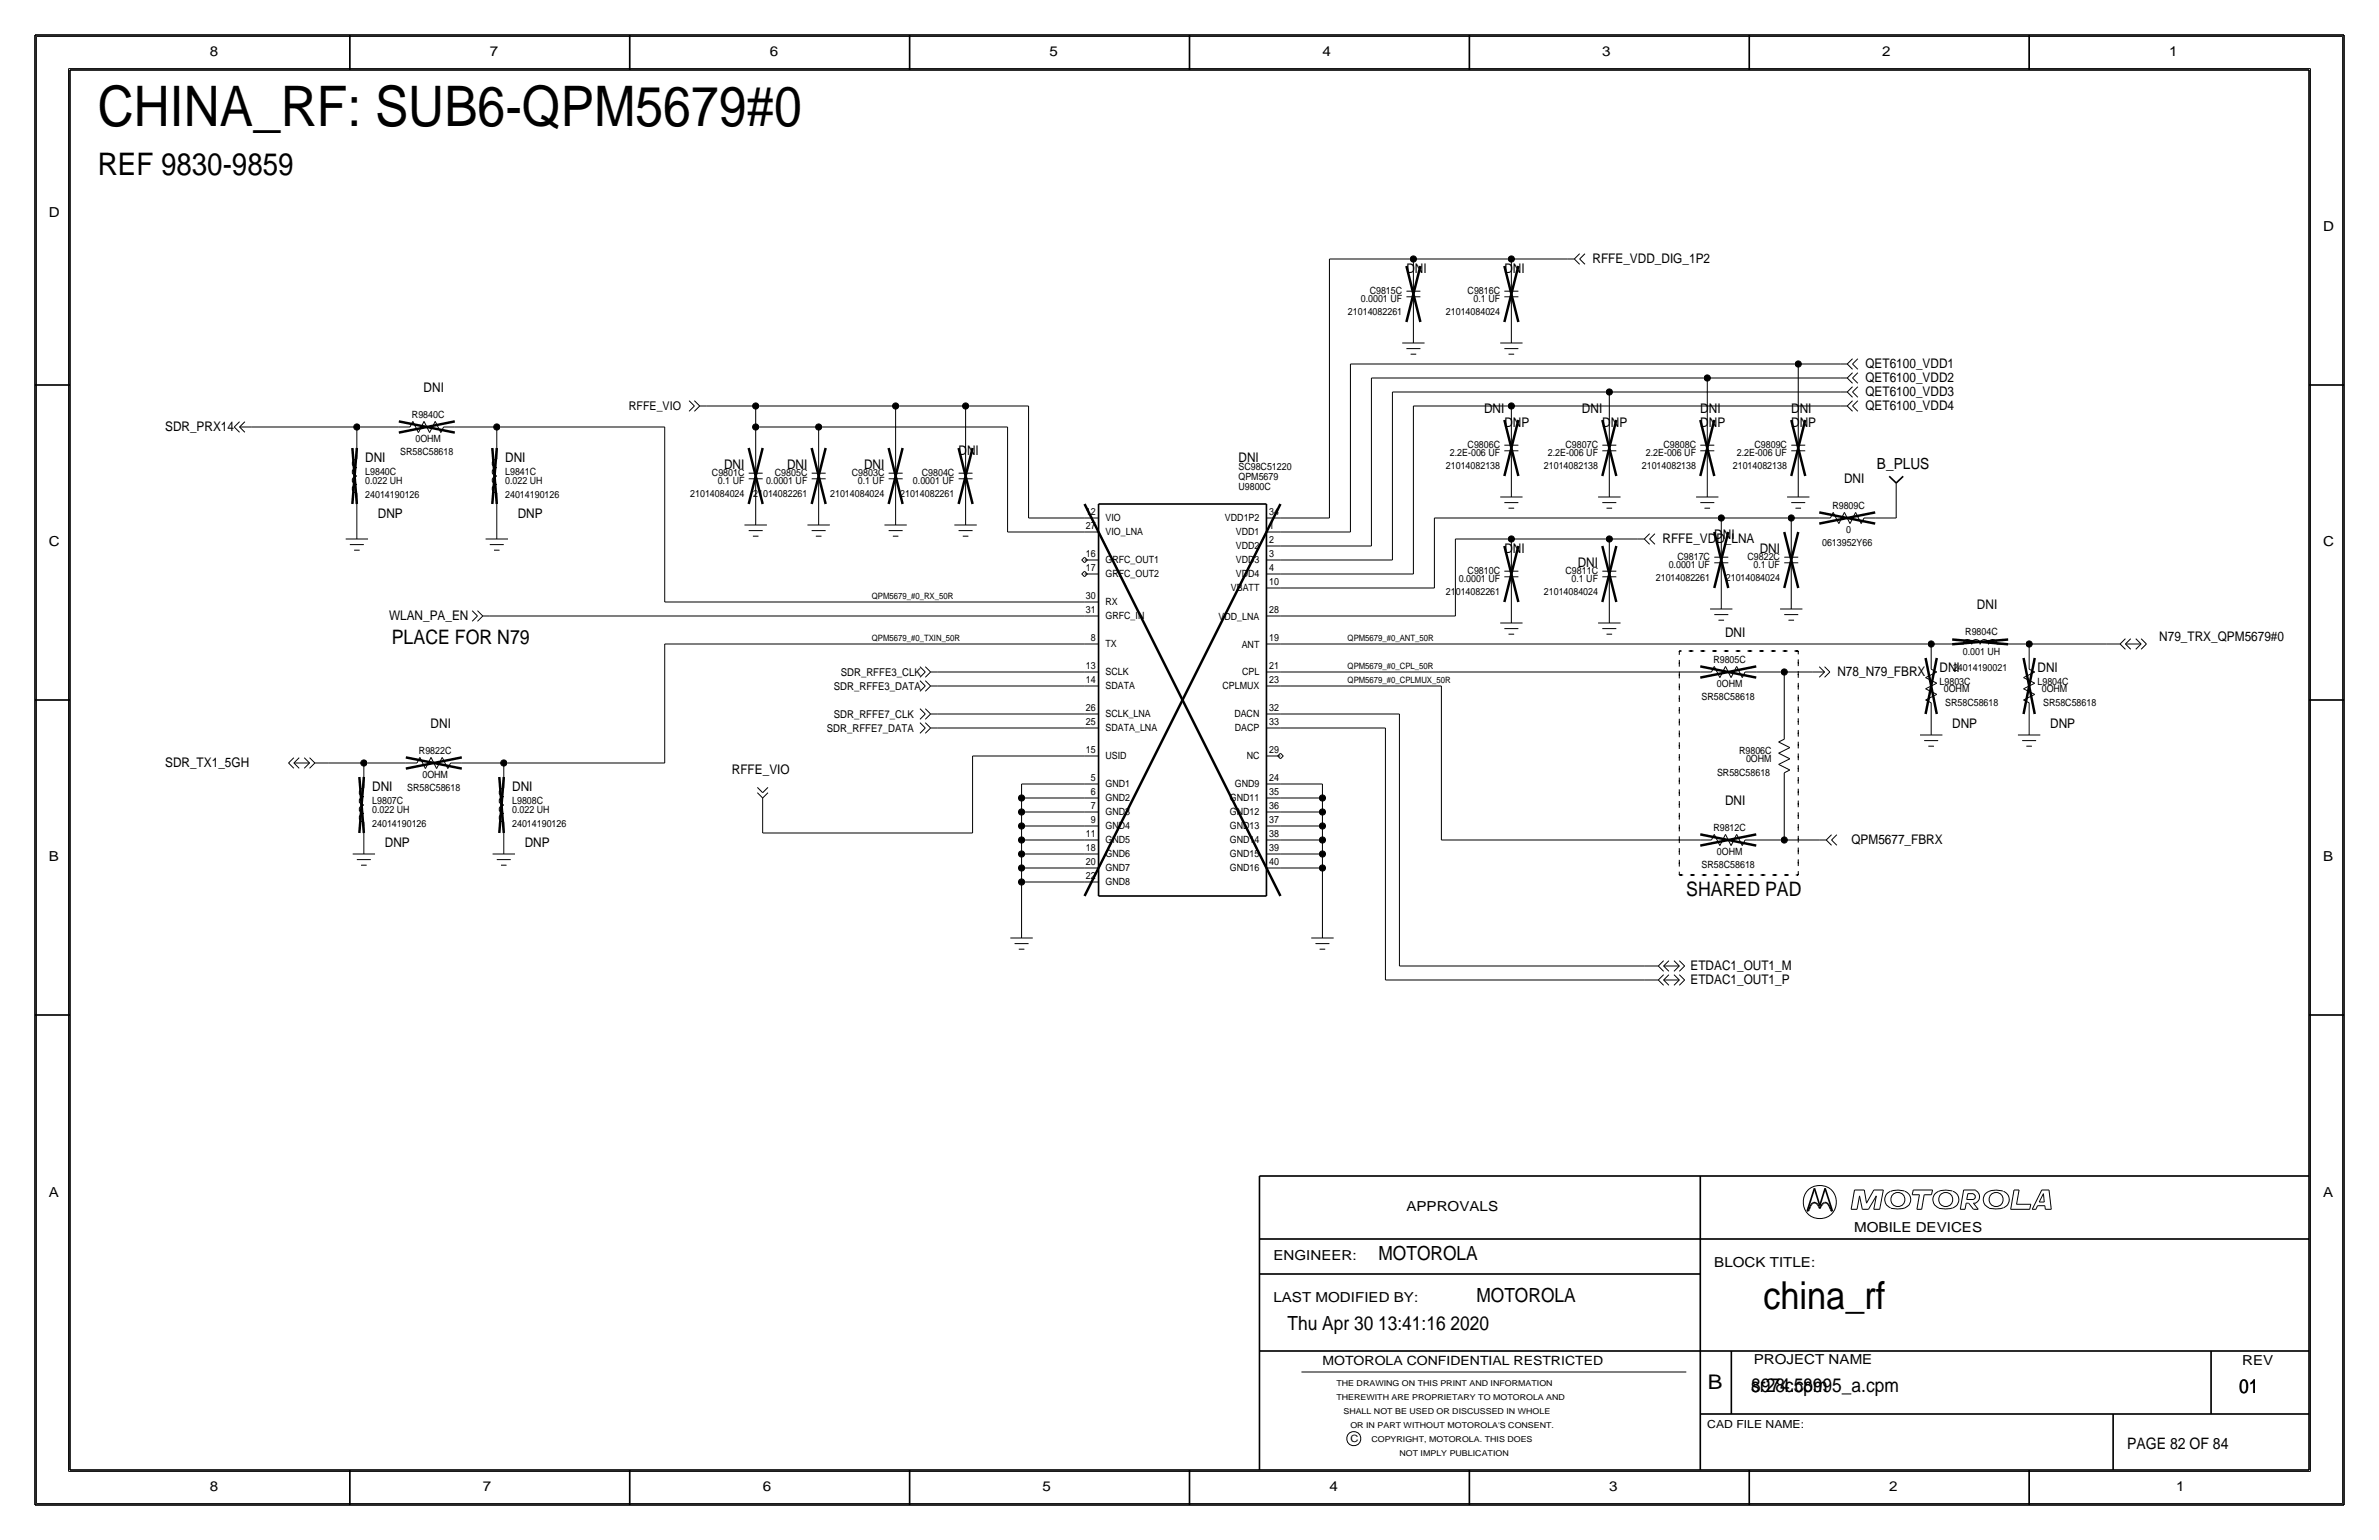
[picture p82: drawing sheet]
<svg xmlns="http://www.w3.org/2000/svg" width="432mm" height="279mm" viewBox="0 0 432 279" stroke-linecap="round" stroke-linejoin="round" font-family="sans-serif">
<defs><g id="words">
<text font-size="10.1" x="17.8" y="22.9">CHINA_RF: SUB6-QPM5679#0</text>
<text font-size="7" x="320" y="237.5">china_rf</text>
<text font-size="5.6" x="17.8" y="31.8">REF 9830-9859</text>
<text font-size="3.7" x="310" y="252.1">B</text>
<g font-size="3.6">
<text x="71.1" y="116.8">PLACE FOR N79</text>
<text x="306.1" y="162.6">SHARED PAD</text>
</g>
<g font-size="3.5">
<text x="250.2" y="228.6">MOTOROLA</text>
<text x="268" y="236.2">MOTOROLA</text>
<text x="233.7" y="241.3">Thu Apr 30 13:41:16 2020</text>
<text x="317.9" y="252.6">sr28c58995_a.cpm</text>
<text x="317.9" y="252.6">8974.cpm</text>
<text x="406.4" y="252.7">01</text>
</g>
<text font-size="2.9" x="386.1" y="262.9">PAGE 82 OF 84</text>
<text font-size="2.8" x="340.7" y="85.1">B_PLUS</text>
<g font-size="2.5">
<text x="38.1" y="10.2">8</text>
<text x="88.9" y="10.2">7</text>
<text x="139.7" y="10.2">6</text>
<text x="190.5" y="10.2">5</text>
<text x="240" y="10.2">4</text>
<text x="290.8" y="10.2">3</text>
<text x="341.6" y="10.2">2</text>
<text x="393.7" y="10.2">1</text>
<text x="8.9" y="39.4">D</text>
<text x="421.6" y="41.9">D</text>
<text x="8.9" y="99.1">C</text>
<text x="421.6" y="99.1">C</text>
<text x="8.9" y="156.2">B</text>
<text x="421.6" y="156.2">B</text>
<text x="8.9" y="217.2">A</text>
<text x="255.3" y="219.7">APPROVALS</text>
<text x="421.6" y="217.2">A</text>
<text x="336.5" y="223.5">MOBILE DEVICES</text>
<text x="231.1" y="228.6">ENGINEER:</text>
<text x="311.1" y="229.9">BLOCK TITLE:</text>
<text x="231.1" y="236.2">LAST MODIFIED BY:</text>
<text x="318.3" y="247.5">PROJECT NAME</text>
<text x="407" y="247.6">REV</text>
<text x="38.1" y="270.5">8</text>
<text x="87.6" y="270.5">7</text>
<text x="138.4" y="270.5">6</text>
<text x="189.2" y="270.5">5</text>
<text x="241.3" y="270.5">4</text>
<text x="292.1" y="270.5">3</text>
<text x="342.9" y="270.5">2</text>
<text x="395" y="270.5">1</text>
</g>
<g font-size="2.4">
<text x="289.1" y="47.7">RFFE_VDD_DIG_1P2</text>
<text x="255.3" y="49.5">DNI</text>
<text x="273.1" y="49.5">DNI</text>
<text x="76.9" y="71.1">DNI</text>
<text x="338.6" y="66.8">QET6100_VDD1</text>
<text x="338.6" y="71.9">QET6100_VDD3</text>
<text x="338.6" y="69.3">QET6100_VDD2</text>
<text x="269.4" y="74.9">DNI</text>
<text x="273" y="77.5">DNP</text>
<text x="287.1" y="74.9">DNI</text>
<text x="290.8" y="77.5">DNP</text>
<text x="308.6" y="77.5">DNP</text>
<text x="308.6" y="74.9">DNI</text>
<text x="325.1" y="77.5">DNP</text>
<text x="325.1" y="74.9">DNI</text>
<text x="338.6" y="74.4">QET6100_VDD4</text>
<text x="30" y="78.2">SDR_PRX14</text>
<text x="66.3" y="83.8">DNI</text>
<text x="91.7" y="83.8">DNI</text>
<text x="174" y="82.5">DNI</text>
<text x="224.8" y="83.8">DNI</text>
<text x="131.4" y="85.1">DNI</text>
<text x="142.9" y="85.1">DNI</text>
<text x="156.8" y="85.1">DNI</text>
<text x="334.7" y="87.6">DNI</text>
<text x="68.6" y="94">DNP</text>
<text x="94" y="94">DNP</text>
<text x="273" y="100.3">DNI</text>
<text x="301.8" y="98.6">RFFE_VDD_LNA</text>
<text x="311.1" y="97.8">DNI</text>
<text x="319.4" y="100.3">DNI</text>
<text x="286.4" y="102.9">DNI</text>
<text x="70.6" y="112.5">WLAN_PA_EN</text>
<text x="358.8" y="110.5">DNI</text>
<text x="313.1" y="115.6">DNI</text>
<text x="391.9" y="116.3">N79_TRX_QPM5679#0</text>
<text x="333.5" y="122.7">N78_N79_FBRX</text>
<text x="352" y="121.9">DNI</text>
<text x="369.8" y="121.9">DNI</text>
<text x="78.2" y="132.1">DNI</text>
<text x="354.3" y="132.1">DNP</text>
<text x="372.1" y="132.1">DNP</text>
<text x="30" y="139.2">SDR_TX1_5GH</text>
<text x="67.6" y="143.5">DNI</text>
<text x="93" y="143.5">DNI</text>
<text x="132.8" y="140.5">RFFE_VIO</text>
<text x="313.1" y="146">DNI</text>
<text x="69.8" y="153.7">DNP</text>
<text x="95.2" y="153.7">DNP</text>
<text x="336" y="153.2">QPM5677_FBRX</text>
<text x="306.8" y="178.6">ETDAC1_OUT1_P</text>
<text x="306.8" y="176">ETDAC1_OUT1_M</text>
</g>
<text font-size="2.3" x="240" y="247.6">MOTOROLA CONFIDENTIAL RESTRICTED</text>
<text font-size="2.2" x="114.1" y="74.4">RFFE_VIO</text>
<g font-size="2">
<text x="151.3" y="125.2">SDR_RFFE3_DATA</text>
<text x="152.6" y="122.7">SDR_RFFE3_CLK</text>
<text x="151.3" y="130.3">SDR_RFFE7_CLK</text>
<text x="150.1" y="132.8">SDR_RFFE7_DATA</text>
<text x="309.9" y="259.1">CAD FILE NAME:</text>
</g>
<g font-size="1.8">
<text x="248.6" y="53.3">C9815C</text>
<text x="266.4" y="53.3">C9816C</text>
<text x="244.7" y="57.1">21014082261</text>
<text x="247" y="54.9">0.0001 UF</text>
<text x="262.4" y="57.2">21014084024</text>
<text x="267.5" y="54.9">0.1 UF</text>
<text x="74.8" y="75.8">R9840C</text>
<text x="72.6" y="82.5">SR58C58618</text>
<text x="75.4" y="80.1">0OHM</text>
<text x="263.2" y="82.8">2.2E-006 UF</text>
<text x="266.4" y="81.3">C9806C</text>
<text x="280.9" y="82.8">2.2E-006 UF</text>
<text x="284.2" y="81.3">C9807C</text>
<text x="298.7" y="82.8">2.2E-006 UF</text>
<text x="301.9" y="81.3">C9808C</text>
<text x="315.2" y="82.8">2.2E-006 UF</text>
<text x="318.5" y="81.3">C9809C</text>
<text x="66.3" y="86.2">L9840C</text>
<text x="66.3" y="87.9">0.022 UH</text>
<text x="91.7" y="86.2">L9841C</text>
<text x="91.7" y="87.9">0.022 UH</text>
<text x="129.2" y="86.4">C9801C</text>
<text x="130.3" y="87.9">0.1 UF</text>
<text x="139" y="87.9">0.0001 UF</text>
<text x="140.7" y="86.4">C9805C</text>
<text x="154.6" y="86.4">C9803C</text>
<text x="155.7" y="87.9">0.1 UF</text>
<text x="165.7" y="87.9">0.0001 UF</text>
<text x="167.3" y="86.4">C9804C</text>
<text x="224.8" y="88.9">U9800C</text>
<text x="224.8" y="87.1">QPM5679</text>
<text x="224.8" y="85.2">SC98C51220</text>
<text x="262.4" y="85.1">21014082138</text>
<text x="280.2" y="85.1">21014082138</text>
<text x="298" y="85.1">21014082138</text>
<text x="314.5" y="85.1">21014082138</text>
<text x="66.3" y="90.4">24014190126</text>
<text x="91.7" y="90.4">24014190126</text>
<text x="125.3" y="90.2">21014084024</text>
<text x="136.7" y="90.2">21014082261</text>
<text x="150.7" y="90.2">21014084024</text>
<text x="163.4" y="90.2">21014082261</text>
<text x="197.1" y="93.5">12</text>
<text x="200.7" y="94.6">VIO</text>
<text x="222.3" y="94.6">VDD1P2</text>
<text x="230.4" y="93.5">34</text>
<text x="332.6" y="92.4">R9809C</text>
<text x="197.1" y="96">27</text>
<text x="197.1" y="101.1">16</text>
<text x="200.7" y="97.1">VIO_LNA</text>
<text x="224.3" y="97.1">VDD1</text>
<text x="224.3" y="99.7">VDD2</text>
<text x="230.4" y="101.1">3</text>
<text x="230.4" y="98.6">2</text>
<text x="230.4" y="96">1</text>
<text x="304.5" y="101.6">C9817C</text>
<text x="317.2" y="101.6">C9822C</text>
<text x="330.7" y="99.1">0613952Y66</text>
<text x="335.1" y="96.6">0</text>
<text x="197.1" y="103.6">17</text>
<text x="200.7" y="102.2">GRFC_OUT1</text>
<text x="200.7" y="104.7">GRFC_OUT2</text>
<text x="223.4" y="107.3">VBATT</text>
<text x="224.3" y="104.7">VDD4</text>
<text x="224.3" y="102.2">VDD3</text>
<text x="230.4" y="103.6">4</text>
<text x="230.4" y="106.2">10</text>
<text x="262.4" y="107.9">21014082261</text>
<text x="264.8" y="105.7">0.0001 UF</text>
<text x="266.4" y="104.1">C9810C</text>
<text x="280.2" y="107.9">21014084024</text>
<text x="284.2" y="104.1">C9811C</text>
<text x="285.2" y="105.7">0.1 UF</text>
<text x="300.5" y="105.4">21014082261</text>
<text x="302.9" y="103.1">0.0001 UF</text>
<text x="313.2" y="105.4">21014084024</text>
<text x="318.3" y="103.1">0.1 UF</text>
<text x="197.1" y="108.7">30</text>
<text x="197.1" y="111.3">31</text>
<text x="200.7" y="112.4">GRFC_IN</text>
<text x="200.7" y="109.8">RX</text>
<text x="221.2" y="112.4">VDD_LNA</text>
<text x="230.4" y="111.3">28</text>
<text x="198" y="116.3">8</text>
<text x="200.7" y="117.5">TX</text>
<text x="225.4" y="117.5">ANT</text>
<text x="230.4" y="116.4">19</text>
<text x="356.3" y="118.9">0.001 UH</text>
<text x="356.7" y="115.2">R9804C</text>
<text x="197.1" y="123.9">14</text>
<text x="197.1" y="121.4">13</text>
<text x="200.7" y="125">SDATA</text>
<text x="200.7" y="122.5">SCLK</text>
<text x="221.9" y="125.1">CPLMUX</text>
<text x="225.5" y="122.5">CPL</text>
<text x="230.4" y="123.9">23</text>
<text x="230.4" y="121.4">21</text>
<text x="311" y="120.3">R9805C</text>
<text x="311.6" y="124.6">0OHM</text>
<text x="352" y="124.3">L9803C</text>
<text x="352.8" y="125.6">0OHM</text>
<text x="354.5" y="121.7">24014190021</text>
<text x="369.8" y="124.3">L9804C</text>
<text x="370.6" y="125.6">0OHM</text>
<text x="197.1" y="131.5">25</text>
<text x="197.1" y="129">26</text>
<text x="200.7" y="130.1">SCLK_LNA</text>
<text x="224" y="130.1">DACN</text>
<text x="230.4" y="131.6">33</text>
<text x="230.4" y="129">32</text>
<text x="308.9" y="127">SR58C58618</text>
<text x="353.1" y="128.1">SR58C58618</text>
<text x="370.8" y="128.1">SR58C58618</text>
<text x="76" y="136.8">R9822C</text>
<text x="197.1" y="136.7">15</text>
<text x="200.7" y="132.7">SDATA_LNA</text>
<text x="200.7" y="137.8">USID</text>
<text x="224.1" y="132.7">DACP</text>
<text x="226.3" y="137.8">NC</text>
<text x="230.4" y="136.7">29</text>
<text x="315.7" y="136.8">R9806C</text>
<text x="73.9" y="143.5">SR58C58618</text>
<text x="76.7" y="141.1">0OHM</text>
<text x="198" y="141.7">5</text>
<text x="200.7" y="142.8">GND1</text>
<text x="224.1" y="142.8">GND9</text>
<text x="230.4" y="141.7">24</text>
<text x="311.6" y="140.8">SR58C58618</text>
<text x="316.9" y="138.3">0OHM</text>
<text x="67.6" y="145.8">L9807C</text>
<text x="67.6" y="147.6">0.022 UH</text>
<text x="93" y="145.8">L9808C</text>
<text x="93" y="147.6">0.022 UH</text>
<text x="198" y="149.3">9</text>
<text x="198" y="146.8">7</text>
<text x="198" y="144.3">6</text>
<text x="200.7" y="147.9">GND3</text>
<text x="200.7" y="145.4">GND2</text>
<text x="223.2" y="147.9">GND12</text>
<text x="223.2" y="145.4">GND11</text>
<text x="230.4" y="149.4">37</text>
<text x="230.4" y="146.8">36</text>
<text x="230.4" y="144.3">35</text>
<text x="67.6" y="150.1">24014190126</text>
<text x="93" y="150.1">24014190126</text>
<text x="197.1" y="154.4">18</text>
<text x="197.1" y="151.9">11</text>
<text x="200.7" y="150.5">GND4</text>
<text x="200.7" y="153">GND5</text>
<text x="200.7" y="155.6">GND6</text>
<text x="223.2" y="150.5">GND13</text>
<text x="223.2" y="153">GND14</text>
<text x="223.2" y="155.6">GND15</text>
<text x="230.4" y="154.4">39</text>
<text x="230.4" y="151.9">38</text>
<text x="311" y="150.8">R9812C</text>
<text x="311.6" y="155">0OHM</text>
<text x="197.1" y="159.5">22</text>
<text x="197.1" y="157">20</text>
<text x="200.7" y="160.6">GND8</text>
<text x="200.7" y="158.1">GND7</text>
<text x="223.2" y="158.1">GND16</text>
<text x="230.4" y="157">40</text>
<text x="308.9" y="157.5">SR58C58618</text>
<text x="245.1" y="261.6">C</text>
</g>
<g font-size="1.6">
<text x="158.2" y="108.7">QPM5679_#0_RX_50R</text>
<text x="158.2" y="116.3">QPM5679_#0_TXIN_50R</text>
<text x="244.6" y="116.3">QPM5679_#0_ANT_50R</text>
<text x="244.6" y="121.4">QPM5679_#0_CPL_50R</text>
<text x="244.6" y="124">QPM5679_#0_CPLMUX_50R</text>
</g>
<g font-size="1.5">
<text x="242.6" y="251.5">THE DRAWING ON THIS PRINT AND INFORMATION</text>
<text x="242.6" y="254">THEREWITH ARE PROPRIETARY TO MOTOROLA AND</text>
<text x="243.8" y="256.5">SHALL NOT BE USED OR DISCUSSED IN WHOLE</text>
<text x="245.1" y="259.1">OR IN PART WITHOUT MOTOROLA'S CONSENT.</text>
<text x="248.9" y="261.6">COPYRIGHT, MOTOROLA. THIS DOES</text>
<text x="254" y="264.2">NOT IMPLY PUBLICATION</text>
</g>
</g></defs>
<g fill="none" stroke="#000" stroke-width=".18">
<path d="M6.6 6.6h418.6zM6.6 6.6v266.2zM12.4 12.4v254.6zM12.4 12.4h407zM419.4 12.4v254.6zM425.2 6.6v266.2zM241.3 47v47zM241.3 47h15.2zM255.3 52.8h2.5zM255.3 53.8h2.5zM256.5 47h17.8zM256.5 58.4v1.3z"/>
<path d="M256.5 47v1.3zM256.5 53.8v4.6zM256.5 48.3v4.5zM256.5 59.7v2.5zM273 52.8h2.6zM273.1 53.8h2.5zM274.3 58.4v1.3zM274.3 47v1.3zM274.3 53.8v4.6zM274.3 48.3v4.5zM274.3 59.7v2.5zM274.3 47h10.2z"/>
<path d="M284.5 47h1.3zM285.8 47l.9 1zM286.7 47l1-1zM286.7 47l1 1zM286.7 46l-.9 1zM42.5 77.5l1 .9zM42.5 77.5l1-1zM43.5 77.5h2.2zM43.5 77.5l.9-1zM43.5 77.5l.9 .9zM45.7 77.5h19.1zM64.8 77.5h7.6z"/>
<path d="M64.8 77.5v3.8zM72.4 77.5h2zM74.9 76.5l-.5 1zM74.9 76.5l1 2zM77 76.5l-1.1 2zM77 76.5l1 2zM79 76.5l-1 2zM79 76.5l1 2zM80.5 77.5l-.5 1zM80.5 77.5h2.1zM82.6 77.5h7.6zM90.2 77.5h30.4z"/>
<path d="M90.2 77.5v3.8zM120.6 77.5v31.7zM125.1 72.7l.9 1zM125.1 74.6l.9-.9zM126 72.7l1 1zM126 74.6l1-.9zM127 73.7h1.3zM128.3 73.7h8.9zM137.2 73.7v3.8zM137.2 77.5v3.8zM137.2 73.7h25.4zM137.2 77.5h11.4z"/>
<path d="M148.6 77.5h34.3zM148.6 77.5v3.8zM162.6 73.7h12.7zM162.6 73.7v7.6zM175.3 73.7h11.4zM175.3 73.7v7.6zM182.9 77.5v19zM186.7 73.7v20.3zM245.1 66v30.5zM245.1 66h81.3zM248.9 68.6v30.5zM248.9 68.6h61z"/>
<path d="M252.7 71.1h39.4zM252.7 71.1v30.5zM254.5 62.2h4.1zM255.3 63.2h2.5zM256 64.3h1zM256.5 73.7v30.4zM256.5 73.7h17.8zM272.3 62.2h4.1zM273.1 63.2h2.5zM273.8 64.3h1zM274.3 73.7v2.5zM274.3 76.2v4.6z"/>
<path d="M274.3 73.7h59.7zM292.1 71.1h41.9zM292.1 71.1v5.1zM292.1 76.2v4.6zM309.9 68.6h24.1zM309.9 68.6v7.6zM309.9 76.2v4.6zM326.4 66h7.6zM326.4 66v10.2zM326.4 76.2v4.6zM334 68.6h1.3zM334 71.1h1.3z"/>
<path d="M334 73.7h1.3zM334 66h1.3zM335.3 71.1l.9-.9zM335.3 73.7l.9-1zM335.3 68.6l.9 .9zM335.3 71.1l.9 1zM335.3 73.7l.9 .9zM335.3 66l.9 1zM336.2 68.6l1 .9zM336.2 67.6l-.9 1zM336.2 71.1l1 1zM336.2 73.7l1 .9z"/>
<path d="M336.2 66l1 1zM336.2 65.1l-.9 .9zM336.2 71.1l1-.9zM336.2 73.7l1-1zM337.2 67.6l-1 1zM337.2 65.1l-1 .9zM62.7 97.8h4.1zM63.5 98.8h2.5zM64.3 99.8h1zM64.8 91.4v3.9zM64.8 95.3v2.5zM64.8 89.4v2z"/>
<path d="M64.8 81.3v2zM64.8 83.4a.74 .74 0 0 0-.9 .7 .74 .74 0 0 0 .9 .7M64.8 86.4a.74 .74 0 0 0-.9 .7 .74 .74 0 0 0 .9 .8M64.8 87.9a.74 .74 0 0 0-.9 .8 .74 .74 0 0 0 .9 .7M64.8 84.9a.74 .74 0 0 0-.9 .7 .74 .74 0 0 0 .9 .8M88.1 97.8h4.1zM88.9 98.8h2.5zM89.7 99.8h1zM90.2 91.4v3.9zM90.2 95.3v2.5zM90.2 89.4v2zM90.2 81.3v2z"/>
<path d="M90.2 83.4a.74 .74 0 0 0-.9 .7 .74 .74 0 0 0 .9 .7M90.2 86.4a.74 .74 0 0 0-.9 .7 .74 .74 0 0 0 .9 .8M90.2 87.9a.74 .74 0 0 0-.9 .8 .74 .74 0 0 0 .9 .7M90.2 84.9a.74 .74 0 0 0-.9 .7 .74 .74 0 0 0 .9 .8M135.1 95.2h4.1zM135.9 86.9h2.5zM135.9 96.3h2.5zM135.9 85.9h2.5zM136.7 97.3h1zM137.2 91.4v1.3zM137.2 86.9v4.5zM137.2 81.3v4.6z"/>
<path d="M137.2 92.7v2.5zM146.6 95.2h4zM147.3 86.9h2.6zM147.3 96.3h2.6zM147.3 85.9h2.6zM148.1 97.3h1zM148.6 91.4v1.3zM148.6 86.9v4.5zM148.6 81.3v4.6zM148.6 92.7v2.5zM160.5 95.2h4.1zM161.3 86.9h2.5z"/>
<path d="M161.3 96.3h2.5zM161.3 85.9h2.5zM162.1 97.3h1zM162.6 91.4v1.3zM162.6 86.9v4.5zM162.6 81.3v4.6zM162.6 92.7v2.5zM173.2 95.2h4.1zM174 86.9h2.5zM174 96.3h2.5zM174 85.9h2.5zM174.8 97.3h1z"/>
<path d="M175.3 91.4v1.3zM175.3 86.9v4.5zM175.3 81.3v4.6zM175.3 92.7v2.5zM182.9 96.5h14zM186.7 94h10.1zM196.8 96.5h2.6zM196.8 94h2.6zM229.9 94h2.5zM229.9 99.1h2.5zM229.9 96.5h2.5zM232.4 99.1h16.5z"/>
<path d="M232.4 94h8.9zM232.4 96.5h12.7zM260.3 94v12.7zM260.3 94h52.1zM264.2 97.8v14zM264.2 97.8h10.1zM272.3 90.2h4.1zM273 80.8h2.6zM273.1 81.8h2.5zM273.1 91.2h2.5zM273.8 92.2h1zM274.3 86.4v1.2z"/>
<path d="M274.3 97.8v1.3zM274.3 81.8v4.6zM274.3 87.6v2.6zM274.3 99.1v4.5zM274.3 97.8h17.8zM290.1 90.2h4zM290.8 81.8h2.6zM290.8 91.2h2.6zM290.8 80.8h2.6zM291.6 92.2h1zM292.1 86.4v1.2zM292.1 97.8v1.3z"/>
<path d="M292.1 81.8v4.6zM292.1 87.6v2.6zM292.1 99.1v4.5zM292.1 97.8h5.1zM297.2 97.8h1.2zM298.4 97.8l1 1zM299.4 97.8l1-1zM299.4 97.8l1 1zM299.4 96.8l-.9 1zM307.8 90.2h4.1zM308.6 80.8h2.5zM308.6 81.8h2.5z"/>
<path d="M308.6 91.2h2.5zM309.4 92.2h1zM309.9 86.4v1.2zM309.9 81.8v4.6zM309.9 87.6v2.6zM312.4 94v2.5zM312.4 96.5v4.6zM312.4 94h12.7zM324.4 90.2h4zM325.1 94v2.5zM325.1 80.8h2.6zM325.1 96.5v4.6z"/>
<path d="M325.1 81.8h2.6zM325.1 91.2h2.6zM325.1 94h5.1zM325.9 92.2h1zM326.4 86.4v1.2zM326.4 81.8v4.6zM326.4 87.6v2.6zM330.2 94h2zM332.7 93l-.5 1zM332.7 93l1.1 2zM334.8 93l-1 2zM334.8 93l1 2z"/>
<path d="M336.8 93l1 2zM336.8 93l-1 2zM338.3 94l-.5 1zM338.3 94h2.1zM340.4 94h3.8zM344.2 90.2v3.8zM344.2 87.6v2.6zM85.7 110.8l1 1zM86.7 111.8l-1 .9zM86.7 110.8l.9 1zM87.6 111.8l-.9 .9zM87.6 111.8h1.3z"/>
<path d="M88.9 111.8h107.9zM120.6 116.8v21.6zM120.6 116.8h76.2zM120.7 109.2h76.1zM196.3 104.1l.5-.5zM196.3 101.6l.5-.5zM196.3 104.1l.5 .5zM196.3 101.6l.5 .5zM196.8 103.6l.6 .5zM196.8 101.1l.6 .5zM196.8 111.8h2.6zM196.8 109.2h2.6z"/>
<path d="M196.8 104.1h2.6zM196.8 101.6h2.6zM196.8 116.8h2.6zM197.4 104.1l-.5 .5zM197.4 101.6l-.5 .5zM229.9 111.8h2.5zM229.9 116.8h2.5zM229.9 106.7h2.5zM229.9 104.1h2.5zM229.9 101.6h2.5zM232.4 106.7h27.9zM232.4 116.8h118.1z"/>
<path d="M232.4 111.8h31.8zM232.4 104.1h24.1zM232.4 101.6h20.3zM272.3 113h4.1zM273 103.6h2.6zM273.1 104.6h2.5zM273.1 114h2.5zM273.8 115.1h1zM274.3 109.2v1.3zM274.3 104.6v4.6zM274.3 110.5v2.5zM290.1 113h4z"/>
<path d="M290.8 104.6h2.6zM290.8 114h2.6zM290.8 103.6h2.6zM291.6 115.1h1zM292.1 109.2v1.3zM292.1 104.6v4.6zM292.1 110.5v2.5zM310.4 110.5h4.1zM311.1 101.1h2.6zM311.2 102.1h2.5zM311.2 111.5h2.5zM311.9 112.5h1z"/>
<path d="M312.4 106.7v1.2zM312.4 102.1v4.6zM312.4 108v2.5zM323.1 110.5h4.1zM323.8 101.1h2.6zM323.9 102.1h2.5zM323.9 111.5h2.5zM324.6 112.5h1zM325.1 106.7v1.2zM325.1 102.1v4.6zM325.1 108v2.5zM350.5 116.8v2.6z"/>
<path d="M350.5 119.4v2zM350.5 116.8h3.8zM354.3 116.8h2.1zM356.4 116.9a.75 .75 0 0 1 .7-.9 .75 .75 0 0 1 .7 .9M357.9 116.9a.75 .75 0 0 1 .7-.9 .75 .75 0 0 1 .8 .9M359.4 116.9a.75 .75 0 0 1 .7-.9 .75 .75 0 0 1 .8 .9M360.9 116.9a.75 .75 0 0 1 .8-.9 .75 .75 0 0 1 .7 .9M362.5 116.8h2zM364.5 116.8h3.8zM368.3 116.8h14zM368.3 116.8v2.6zM368.3 119.4v2z"/>
<path d="M382.3 116.8h2.5zM384.8 116.8l1 1zM384.8 116.8l1-.9zM385.8 116.8l.9 1zM385.8 116.8l.9-.9zM385.8 116.8h2.8zM387.7 115.9l.9 .9zM387.7 117.8l.9-1zM388.6 117.8l1-1zM388.6 115.9l1 .9zM52.4 138.4l.9 1zM52.4 138.4l.9-.9z"/>
<path d="M53.3 138.4l1-.9zM53.3 138.4l1 1zM53.3 138.4h2.9zM55.2 139.4l1-1zM55.2 137.5l1 .9zM56.2 137.5l.9 .9zM56.2 139.4l1-1zM57.1 138.4h2.6zM59.7 138.4h6.3zM66 138.4v2.6zM66 138.4h7.7zM73.7 138.4h2z"/>
<path d="M76.2 137.4l-.5 1zM76.2 137.4l1 2zM78.2 137.4l-1 2zM78.2 137.4l1 2zM80.3 137.4l-1.1 2zM80.3 137.4l1 2zM81.8 138.4l-.5 1zM81.8 138.4h2zM83.8 138.4h7.6zM91.4 138.4h29.3zM91.4 138.4v2.6zM167 121l.9 .9z"/>
<path d="M167 123.5l.9 1zM167 131.1l.9 1zM167 128.6l.9 .9zM167.9 121.9l-.9 1zM167.9 121l1 .9zM167.9 124.5l-.9 .9zM167.9 123.5l1 1zM167.9 132.1l-.9 .9zM167.9 131.1l1 1zM167.9 129.5l-.9 1zM167.9 128.6l1 .9zM168.9 121.9l-1 1z"/>
<path d="M168.9 121.9h1.3zM168.9 124.5l-1 .9zM168.9 124.5h1.3zM168.9 132.1l-1 .9zM168.9 132.1h1.3zM168.9 129.5l-1 1zM168.9 129.5h1.3zM170.2 121.9h26.6zM170.2 124.5h26.6zM170.2 129.5h26.6zM170.2 132.1h26.6zM176.5 137.2v13.9z"/>
<path d="M176.5 137.2h20.3zM196.8 129.5h2.6zM196.8 132.1h2.6zM196.8 137.2h2.6zM196.8 124.5h2.6zM196.8 121.9h2.6zM229.9 132.1h2.5zM229.9 129.5h2.5zM229.9 137.2h2.5zM229.9 124.5h2.5zM229.9 121.9h2.5zM231.9 137.2l.5-.5z"/>
<path d="M231.9 137.2l.5 .5zM232.4 132.1h19.1zM232.4 129.5h21.6zM232.4 124.5h29.2zM232.4 121.9h76.2zM232.4 136.7l.5 .5zM232.9 137.2l-.5 .5zM251.5 132.1v45.7zM254 129.5v45.8zM261.6 124.5v27.9zM308.6 121.9h2zM311.1 120.9l-.5 1z"/>
<path d="M311.2 120.9l1 2zM313.2 120.9l-1 2zM313.2 120.9l1 2zM315.2 120.9l-1 2zM315.2 120.9l1 2zM316.7 121.9l-.5 1zM316.7 121.9h2.1zM318.8 121.9h5zM322.8 136.7l2.1-1.1zM322.8 138.7l2.1 1zM322.8 134.6l1-.5zM322.8 136.7l2.1 1z"/>
<path d="M322.8 138.7l2.1-1zM322.8 134.6l2.1 1zM323.8 121.9v10.2zM323.8 132.1v2zM323.9 121.9h5zM328.9 121.9h2.3zM330.2 122.9l1-1zM330.2 121l1 .9zM331.2 121l.9 .9zM331.2 122.9l.9-1zM348.5 133.3h4.1zM349.3 134.4h2.5z"/>
<path d="M349.5 125l2-1zM349.5 125l2 1zM349.5 122.9l2-1zM349.5 127l1 .5zM349.5 122.9l2 1.1zM349.5 127l2-1zM350 135.4h1zM350.5 129.5v1.3zM350.5 127.5v2zM350.5 130.8v2.5zM350.5 121.4l1 .5zM366.3 133.3h4z"/>
<path d="M367 134.4h2.6zM367.3 125l2-1zM367.3 125l2 1zM367.3 122.9l2-1zM367.3 127l1 .5zM367.3 122.9l2 1.1zM367.3 127l2-1zM367.8 135.4h1zM368.3 129.5v1.3zM368.3 127.5v2zM368.3 130.8v2.5zM368.3 121.4l1 .5z"/>
<path d="M64 154.9h4.1zM64.8 156h2.5zM65.5 157h1zM66 151.1v1.3zM66 149.1v2zM66 141v2zM66 152.4v2.5zM66 143.1a.74 .74 0 0 0-.8 .7 .74 .74 0 0 0 .8 .7M66 146.1a.74 .74 0 0 0-.8 .7 .74 .74 0 0 0 .8 .8M66 147.6a.74 .74 0 0 0-.8 .8 .74 .74 0 0 0 .8 .7M66 144.6a.74 .74 0 0 0-.8 .7 .74 .74 0 0 0 .8 .8M89.4 154.9h4.1z"/>
<path d="M90.2 156h2.5zM90.9 157h1zM91.4 151.1v1.3zM91.4 149.1v2zM91.4 141v2zM91.4 152.4v2.5zM91.4 143.1a.74 .74 0 0 0-.8 .7 .74 .74 0 0 0 .8 .7M91.4 146.1a.74 .74 0 0 0-.8 .7 .74 .74 0 0 0 .8 .8M91.4 147.6a.74 .74 0 0 0-.8 .8 .74 .74 0 0 0 .8 .7M91.4 144.6a.74 .74 0 0 0-.8 .7 .74 .74 0 0 0 .8 .8M137.5 142.8l.9 1zM137.5 143.8l.9 1z"/>
<path d="M138.4 151.1h38.1zM138.4 146v5.1zM138.4 143.8l1-1zM138.4 144.8l1-1zM138.4 144.8v1.2zM185.4 142.2v2.6zM185.4 144.8h11.4zM185.4 144.8v2.5zM185.4 147.3v2.6zM185.4 149.9v2.5zM185.4 152.4v2.5zM185.4 154.9v2.6z"/>
<path d="M185.4 157.5v2.5zM185.4 142.2h11.4zM185.4 147.3h11.4zM185.4 149.9h11.4zM185.4 152.4h11.4zM185.4 154.9h11.4zM185.4 157.5h11.4zM196.8 157.5h2.6zM196.8 154.9h2.6zM196.8 152.4h2.6zM196.8 149.9h2.6zM196.8 147.3h2.6z"/>
<path d="M196.8 144.8h2.6zM196.8 142.2h2.6zM229.9 157.5h2.5zM229.9 154.9h2.5zM229.9 152.4h2.5zM229.9 149.9h2.5zM229.9 147.3h2.5zM229.9 144.8h2.5zM229.9 142.2h2.5zM232.4 157.5h7.6zM232.4 154.9h7.6zM232.4 152.4h7.6z"/>
<path d="M232.4 147.3h7.6zM232.4 144.8h7.6zM232.4 142.2h7.6zM232.4 149.9h7.6zM240 154.9v2.6zM240 157.5v10.1zM240 152.4v2.5zM240 149.9v2.5zM240 147.3v2.6zM240 144.8v2.5zM240 142.2v2.6zM261.6 152.4h47z"/>
<path d="M308.6 152.4h2zM311.1 151.4l-.5 1zM311.2 151.4l1 2zM313.2 151.4l-1 2zM313.2 151.4l1 2zM315.2 151.4l-1 2zM315.2 151.4l1 2zM316.7 152.4l-.5 1zM316.7 152.4h2.1zM318.8 152.4h5zM323.8 152.4h6.4zM323.8 142.2v10.2z"/>
<path d="M323.8 140.2v2zM323.9 140.2l1-.5zM330.2 152.4h1.3zM331.5 152.4l.9 1zM332.4 152.4l1 1zM332.4 151.4l-.9 1zM333.4 151.4l-1 1zM183.4 170.2h4.1zM184.2 171.2h2.5zM184.9 172.2h1zM185.4 160v7.6zM185.4 167.6v2.6z"/>
<path d="M185.4 160h11.4zM196.8 160h2.6zM238 170.2h4.1zM238.8 171.2h2.5zM239.5 172.2h1zM240 167.6v2.6zM251.5 177.8h46.9zM254 175.3h44.4zM298.4 175.3h2.6zM298.4 177.8h2.6zM301 175.3l1 .9zM301 177.8l1 1z"/>
<path d="M301 175.3l1-1zM301 177.8l1-1zM302 175.3l.9-1zM302 175.3h2.8zM302 177.8l.9-1zM302 177.8h2.8zM302 175.3l.9 .9zM302 177.8l.9 1zM303.8 176.2l1-.9zM303.8 178.8l1-1zM303.8 174.3l1 1zM303.8 176.8l1 1z"/>
<path d="M304.8 176.2l1-.9zM304.8 178.8l1-1zM304.8 174.3l1 1zM304.8 176.8l1 1zM336 219.4h1.1zM336.6 215.9h1.8zM336.6 215.9l-.6 3.5zM337.5 217l-.4 2.4zM337.5 217l.5 2.4zM338 219.4h1.1zM338.4 215.9l.4 2.4zM340.1 219.4h1.1z"/>
<path d="M340.1 215.9h1.7zM340.1 215.9l-1.3 2.4zM340.6 217l-1.5 2.4zM340.6 217l-.5 2.4zM341.8 215.9l-.6 3.5zM343.1 216.2a1.6 1.6 0 0 0-1 1.5 1.6 1.6 0 0 0 1.1 1.5M345.7 216.1h-.2a4 4 0 0 0-2.3 .1M345.7 216.2a1.59 1.59 0 0 1 1.1 1.5 1.59 1.59 0 0 1-1.1 1.5 5.1 5.1 0 0 1-2.5 0M347.1 216.8h1.3zM347.3 215.9l-.2 .9zM347.3 215.9h3.5zM347.9 219.4h.9z"/>
<path d="M348.4 216.8l-.5 2.6zM349.2 216.8l-.4 2.6zM349.2 216.8h1.4zM350.8 215.9l-.2 .9zM354.4 216.1a3.1 3.1 0 0 0-3.3 .7 1.62 1.62 0 0 0 .8 2.4M354.4 219.2a5.1 5.1 0 0 1-2.5 0M354.5 216.2a1.59 1.59 0 0 1 1 1.5 1.59 1.59 0 0 1-1 1.5M355.8 219.4h.9zM356.4 215.9l-.6 3.5zM356.4 215.9h2.2zM356.9 218.3l-.2 1.1zM356.9 218.3h.4z"/>
<path d="M357 217.6h1.2zM357.2 216.6l-.2 1zM357.2 216.6h1zM357.3 218.3l.9 1.1zM358.1 216.7a.5 .5 0 0 1 .4 .4 .5 .5 0 0 1-.4 .5M358.2 219.4h.9zM358.2 218.3l.9 1.1zM358.2 218.3h.4zM358.5 216a1.24 1.24 0 0 1 .8 1.1 1.24 1.24 0 0 1-.8 1.2M363.5 216.1a3.1 3.1 0 0 0-3.3 .7 1.62 1.62 0 0 0 .8 2.4M363.6 219.2a5.1 5.1 0 0 1-2.6 0M363.6 216.2a1.59 1.59 0 0 1 1.1 1.5 1.59 1.59 0 0 1-1.1 1.5"/>
<path d="M364.9 219.4h3.5zM365.6 215.9l-.7 3.5zM365.6 215.9h.9zM366 218.5h2.6zM366.5 215.9l-.5 2.6zM368.6 218.5l-.2 .9zM368.9 219.4h.6zM369.8 218.7h1.3zM369.8 218.7l-.3 .7zM370.1 218.1h.9zM370.6 215.9l-1.7 3.5zM370.6 215.9h1.3z"/>
<path d="M370.9 216.6l-.8 1.5zM370.9 216.6l.1 1.5zM371.1 218.7l.1 .7zM371.2 219.4h1.1zM371.9 215.9l.4 3.5zM236.2 248.9h69.9zM6.6 272.8h418.6zM12.4 267h407z"/>
<circle cx="330.3" cy="218.1" r="3"/>
<circle cx="344.5" cy="217.6" r="1.28"/>
<circle cx="353.2" cy="217.6" r="1.28"/>
<circle cx="362.3" cy="217.6" r="1.28"/>
<circle cx="245.7" cy="261" r="1.28"/>
</g>
<path d="M304.8 118.1v40.6zM304.8 118.1h21.6zM326.4 118.1v40.7zM304.8 158.8h21.6z" fill="none" stroke="#000" stroke-width=".18" stroke-dasharray=".7 1.4" stroke-linecap="butt"/>
<g fill="#000" stroke="#000" stroke-width=".18">
<circle cx="256.5" cy="47" r=".56"/>
<circle cx="274.3" cy="47" r=".56"/>
<circle cx="64.8" cy="77.5" r=".56"/>
<circle cx="90.2" cy="77.5" r=".56"/>
<circle cx="137.2" cy="73.7" r=".56"/>
<circle cx="137.2" cy="77.5" r=".56"/>
<circle cx="148.6" cy="77.5" r=".56"/>
<circle cx="162.6" cy="73.7" r=".56"/>
<circle cx="175.3" cy="73.7" r=".56"/>
<circle cx="274.3" cy="73.7" r=".56"/>
<circle cx="292.1" cy="71.1" r=".56"/>
<circle cx="309.9" cy="68.6" r=".56"/>
<circle cx="326.4" cy="66" r=".56"/>
<circle cx="274.3" cy="97.8" r=".56"/>
<circle cx="292.1" cy="97.8" r=".56"/>
<circle cx="312.4" cy="94" r=".56"/>
<circle cx="325.1" cy="94" r=".56"/>
<circle cx="350.5" cy="116.8" r=".56"/>
<circle cx="368.3" cy="116.8" r=".56"/>
<circle cx="66" cy="138.4" r=".56"/>
<circle cx="91.4" cy="138.4" r=".56"/>
<circle cx="323.8" cy="121.9" r=".56"/>
<circle cx="185.4" cy="152.4" r=".56"/>
<circle cx="185.4" cy="157.5" r=".56"/>
<circle cx="185.4" cy="144.8" r=".56"/>
<circle cx="185.4" cy="149.9" r=".56"/>
<circle cx="185.4" cy="154.9" r=".56"/>
<circle cx="185.4" cy="147.3" r=".56"/>
<circle cx="240" cy="154.9" r=".56"/>
<circle cx="240" cy="149.9" r=".56"/>
<circle cx="240" cy="157.5" r=".56"/>
<circle cx="240" cy="144.8" r=".56"/>
<circle cx="240" cy="147.3" r=".56"/>
<circle cx="240" cy="152.4" r=".56"/>
<circle cx="323.8" cy="152.4" r=".56"/>
<circle cx="185.4" cy="160" r=".56"/>
</g>
<g fill="none" stroke="#000" stroke-width=".3">
<path d="M6.3 6.4v266.7zM6.4 6.4h419zM12.7 12.7h406.4zM12.7 12.7v254zM63.5 6.4v6.3zM114.3 6.4v6.3zM165.1 6.4v6.3zM215.9 6.3v6.4zM266.7 6.4v6.3zM317.5 6.4v6.3zM368.3 6.4v6.3zM419.1 12.7v254z"/>
<path d="M425.4 6.4v266.7zM6.3 69.8h6.4zM419.1 69.8h6.3zM199.4 91.4h30.5zM199.4 91.4v71.2zM229.9 91.4v71.2zM342.9 86.4l1.3 1.2zM344.2 87.6l1.2-1.2zM6.3 127h6.4zM419.1 127h6.3zM199.4 162.6h30.5zM6.3 184.1h6.4z"/>
<path d="M419.1 184.1h6.3zM228.6 213.4v53.3zM228.6 213.4h190.5zM308.6 213.4v53.3zM328 219.7h.2zM328.4 219.4l-.2 .3zM328.6 218.8l-.2 .6zM328.8 218.5l-.2 .3zM329 218.3l.2-.1zM329 218.3l-.2 .2zM329.2 218.2h.2zM329.3 215.6l-1.3 4.1z"/>
<path d="M329.3 215.6l1 3.1zM329.4 218.2l.2 .1zM329.6 218.3l.3 .2zM329.9 218.5l.2 .3zM330.1 218.8l.2 .5zM330.5 218.8l-.2 .5zM330.8 218.5l-.3 .3zM331 218.3l-.2 .2zM331 218.3l.2-.1zM331.2 218.2h.2zM331.3 215.6l1.3 4.1zM331.3 215.6l-1 3.1z"/>
<path d="M331.4 218.2l.2 .1zM331.6 218.3l.2 .2zM331.8 218.5l.2 .3zM332 218.8l.3 .6zM332.3 219.4l.1 .3zM332.4 219.7h.2zM228.6 231.1h80zM228.6 224.8h190.5zM228.6 245.1h190.5zM308.6 256.5h110.5zM314.2 245.1v11.4zM383.5 256.5v10.2z"/>
<path d="M401.3 245.1v11.4zM6.4 273h419zM12.7 266.7h406.4zM63.5 266.7v6.4zM114.3 266.7v6.4zM165.1 266.7v6.4zM215.9 266.7v6.3zM266.7 266.7v6.4zM317.5 266.7v6.4zM368.3 266.7v6.4z"/>
</g>
<g fill="none" stroke="#000" stroke-width=".45">
<path d="M255.3 48.3l2.5 10.1zM257.8 48.3l-2.5 10.1zM273 48.3l2.6 10.1zM275.6 48.3l-2.6 10.1zM72.4 78.5l10.1-2zM72.4 76.5l10.1 2zM273 76.2l2.6 10.2zM275.6 76.2l-2.6 10.2zM290.8 76.2l2.6 10.2zM293.4 76.2l-2.6 10.2zM308.6 76.2l2.5 10.2zM311.1 76.2l-2.5 10.2z"/>
<path d="M325.1 76.2l2.6 10.2zM327.7 76.2l-2.6 10.2zM64 81.3l.8 10.1zM64.8 81.3l-.8 10.1zM89.4 81.3l.8 10.1zM90.2 81.3l-.8 10.1zM135.9 81.3l2.5 10.1zM138.4 81.3l-2.5 10.1zM147.3 81.3l2.6 10.1zM149.9 81.3l-2.6 10.1zM161.3 81.3l2.5 10.1zM163.8 81.3l-2.5 10.1z"/>
<path d="M174 81.3l2.5 10.1zM176.5 81.3l-2.5 10.1zM196.8 91.4l35.6 71.2zM232.4 91.4l-35.6 71.2zM273 99.1l2.6 10.1zM275.6 99.1l-2.6 10.1zM290.8 99.1l2.6 10.1zM293.4 99.1l-2.6 10.1zM311.1 96.5l2.6 10.2zM313.7 96.5l-2.6 10.2zM323.8 96.5l2.6 10.2zM326.4 96.5l-2.6 10.2z"/>
<path d="M330.2 95l10.2-2zM330.2 93l10.2 2zM349.5 119.4l2 10.1zM351.5 119.4l-2 10.1zM354.3 116.9l10.2-.9zM354.3 116l10.2 .9zM367.3 119.4l2 10.1zM369.3 119.4l-2 10.1zM73.7 139.4l10.1-2zM73.7 137.4l10.1 2zM308.6 122.9l10.2-2zM308.6 120.9l10.2 2z"/>
<path d="M65.2 141l.8 10.1zM66 141l-.8 10.1zM90.6 141l.8 10.1zM91.4 141l-.8 10.1zM308.6 153.4l10.2-2zM308.6 151.4l10.2 2z"/>
</g>
<use href="#words"/>
</svg>
